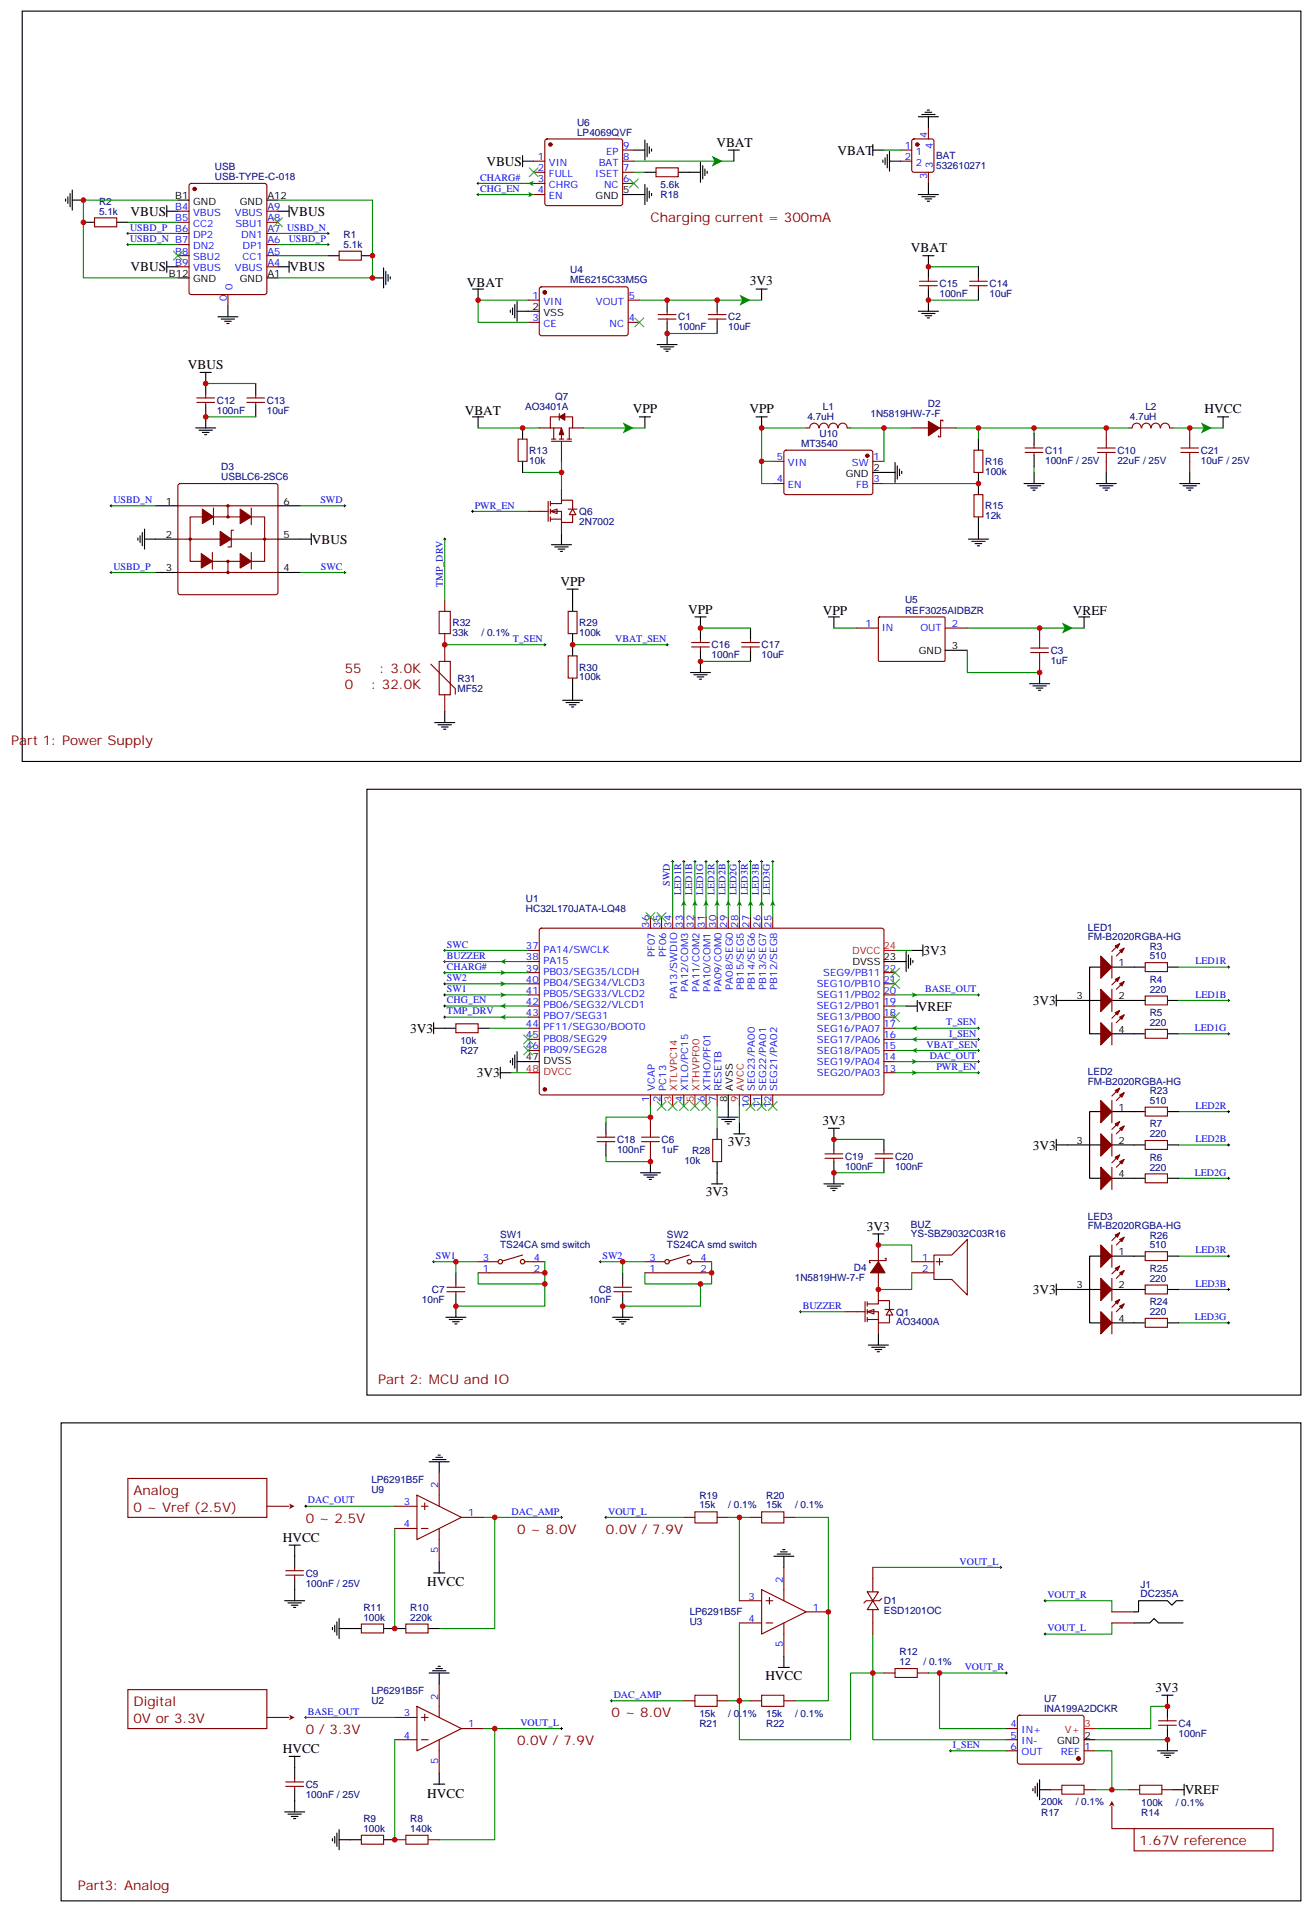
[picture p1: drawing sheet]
<svg xmlns="http://www.w3.org/2000/svg" width="416mm" height="607mm" viewBox="0 0 416 607" stroke-linecap="round" stroke-linejoin="round" font-family="sans-serif">
<defs><g id="words">
<g font-size="4.2">
<text x="227.3" y="46.5">VBAT</text>
<text x="154.3" y="52.6">VBUS</text>
<text x="265.7" y="49.1">VBAT</text>
<text x="41.4" y="68.5">VBUS</text>
<text x="91.9" y="68.5">VBUS</text>
<text x="289" y="80">VBAT</text>
<text x="41.4" y="86.1">VBUS</text>
<text x="91.9" y="86.1">VBUS</text>
<text x="148.2" y="91">VBAT</text>
<text x="237.9" y="90.6">3V3</text>
<text x="59.6" y="117.1">VBUS</text>
<text x="147.5" y="131.6">VBAT</text>
<text x="200.8" y="131.2">VPP</text>
<text x="237.8" y="131.2">VPP</text>
<text x="382.2" y="131.2">HVCC</text>
<text x="99" y="172.5">VBUS</text>
<text x="177.8" y="185.9">VPP</text>
<text x="218.4" y="194.7">VPP</text>
<text x="261.1" y="195.1">VPP</text>
<text x="340.4" y="195.1">VREF</text>
<text x="293" y="303.1">3V3</text>
<text x="291.2" y="320.7">VREF</text>
<text x="327.7" y="319">3V3</text>
<text x="130.1" y="327.8">3V3</text>
<text x="151.3" y="341.9">3V3</text>
<text x="260.9" y="357">3V3</text>
<text x="231" y="363.8">3V3</text>
<text x="327.7" y="364.8">3V3</text>
<text x="223.9" y="379.7">3V3</text>
<text x="275.1" y="390.5">3V3</text>
<text x="327.7" y="410.7">3V3</text>
<text x="89.7" y="489.3">HVCC</text>
<text x="135.6" y="503.5">HVCC</text>
<text x="242.8" y="533.1">HVCC</text>
<text x="366.6" y="536.8">3V3</text>
<text x="89.7" y="556.3">HVCC</text>
<text x="375.9" y="569.4">VREF</text>
<text x="135.6" y="570.5">HVCC</text>
</g>
<g font-size="4.2" fill="#800">
<text x="206.4" y="70.6">Charging current = 300mA</text>
<text x="109.4" y="213.4">55</text>
<text x="120.5" y="213.4">: 3.0K</text>
<text x="109.4" y="218.7">0</text>
<text x="117.8" y="218.7">: 32.0K</text>
<text x="3.5" y="236.4">Part 1: Power Supply</text>
<text x="119.9" y="439.2">Part 2: MCU and IO</text>
<text x="42.3" y="474.5">Analog</text>
<text x="42.3" y="479.8">0 ~ Vref (2.5V)</text>
<text x="97" y="483.3">0 ~ 2.5V</text>
<text x="164" y="486.8">0 ~ 8.0V</text>
<text x="192.3" y="486.8">0.0V / 7.9V</text>
<text x="42.3" y="541.5">Digital</text>
<text x="194" y="545">0 ~ 8.0V</text>
<text x="42.3" y="546.8">0V or 3.3V</text>
<text x="97" y="550.3">0 / 3.3V</text>
<text x="164" y="553.9">0.0V / 7.9V</text>
<text x="361.6" y="585.6">1.67V reference</text>
<text x="24.7" y="599.7">Part3: Analog</text>
</g>
<g font-size="3.2" fill="#000080">
<text x="183.1" y="39.9">U6</text>
<text x="183.1" y="43">LP4069QVF</text>
<text x="297" y="53.7">532610271</text>
<text x="297" y="50.6">BAT</text>
<text x="68.2" y="57.1">USB-TYPE-C-018</text>
<text x="68.2" y="54.1">USB</text>
<text x="209.6" y="59.6">5.6k</text>
<text x="31.4" y="64.9">R2</text>
<text x="209.6" y="62.8">R18</text>
<text x="31.4" y="68.1">5.1k</text>
<text x="109" y="75.5">R1</text>
<text x="109" y="78.7">5.1k</text>
<text x="180.9" y="90">ME6215C33M5G</text>
<text x="180.9" y="86.6">U4</text>
<text x="298.1" y="94.3">100nF</text>
<text x="298.1" y="91.1">C15</text>
<text x="314" y="94.2">10uF</text>
<text x="314" y="91.1">C14</text>
<text x="215.2" y="101.7">C1</text>
<text x="231.1" y="101.7">C2</text>
<text x="215.2" y="104.9">100nF</text>
<text x="231.1" y="104.8">10uF</text>
<text x="68.8" y="131.3">100nF</text>
<text x="68.8" y="128.1">C12</text>
<text x="84.7" y="131.3">10uF</text>
<text x="84.7" y="128.1">C13</text>
<text x="166.6" y="130.2">AO3401A</text>
<text x="176.1" y="127.1">Q7</text>
<text x="261.1" y="130.1">L1</text>
<text x="294.4" y="129.2">D2</text>
<text x="363.4" y="130.1">L2</text>
<text x="256.2" y="133.2">4.7uH</text>
<text x="276.2" y="132.3">1N5819HW-7-F</text>
<text x="358.5" y="133.2">4.7uH</text>
<text x="254.2" y="141.8">MT3540</text>
<text x="260" y="138.7">U10</text>
<text x="70.2" y="149.3">D3</text>
<text x="167.9" y="147.2">10k</text>
<text x="167.9" y="144">R13</text>
<text x="312.6" y="147.5">R16</text>
<text x="331.6" y="147.2">100nF / 25V</text>
<text x="331.6" y="144">C11</text>
<text x="354.5" y="147.2">22uF / 25V</text>
<text x="354.5" y="144">C10</text>
<text x="381" y="147.2">10uF / 25V</text>
<text x="381" y="144">C21</text>
<text x="70.2" y="152.4">USBLC6-2SC6</text>
<text x="312.6" y="150.7">100k</text>
<text x="312.6" y="161.7">R15</text>
<text x="183.8" y="166.6">2N7002</text>
<text x="183.8" y="163.4">Q6</text>
<text x="312.6" y="164.8">12k</text>
<text x="287.2" y="191.4">U5</text>
<text x="287.2" y="194.7">REF3025AIDBZR</text>
<text x="143.6" y="201.9">33k</text>
<text x="143.6" y="198.8">R32</text>
<text x="152.8" y="201.9">/ 0.1%</text>
<text x="183.8" y="201.8">100k</text>
<text x="183.8" y="198.7">R29</text>
<text x="225.8" y="208.9">100nF</text>
<text x="225.8" y="205.7">C16</text>
<text x="241.7" y="208.9">10uF</text>
<text x="241.7" y="205.8">C17</text>
<text x="333.4" y="207.5">C3</text>
<text x="183.8" y="215.9">100k</text>
<text x="183.8" y="212.8">R30</text>
<text x="333.4" y="210.7">1uF</text>
<text x="145.2" y="219.5">MF52</text>
<text x="145.2" y="216.4">R31</text>
<text x="166.9" y="286.2">U1</text>
<text x="166.9" y="289.3">HC32L170JATA-LQ48</text>
<text x="345.1" y="298.4">FM-B2020RGBA-HG</text>
<text x="345.1" y="295.3">LED1</text>
<text x="364.8" y="304.4">510</text>
<text x="364.8" y="301.3">R3</text>
<text x="364.8" y="311.9">R4</text>
<text x="364.8" y="315">220</text>
<text x="364.8" y="322.5">R5</text>
<text x="364.8" y="325.6">220</text>
<text x="146.1" y="331.3">10k</text>
<text x="146.1" y="334.6">R27</text>
<text x="345.1" y="341.2">LED2</text>
<text x="345.1" y="344.3">FM-B2020RGBA-HG</text>
<text x="364.8" y="347.2">R23</text>
<text x="364.8" y="350.3">510</text>
<text x="364.8" y="357.7">R7</text>
<text x="195.8" y="365.9">100nF</text>
<text x="195.8" y="362.7">C18</text>
<text x="209.9" y="365.9">1uF</text>
<text x="209.9" y="362.7">C6</text>
<text x="364.8" y="360.9">220</text>
<text x="217.1" y="369.4">10k</text>
<text x="219.6" y="366.3">R28</text>
<text x="268.1" y="371.2">100nF</text>
<text x="268.1" y="368">C19</text>
<text x="284" y="371.2">100nF</text>
<text x="284" y="368">C20</text>
<text x="364.8" y="371.5">220</text>
<text x="364.8" y="368.3">R6</text>
<text x="289" y="389.6">BUZ</text>
<text x="345.1" y="387.1">LED3</text>
<text x="158.7" y="392.8">SW1</text>
<text x="211.6" y="392.8">SW2</text>
<text x="289" y="392.7">YS-SBZ9032C03R16</text>
<text x="345.1" y="390.2">FM-B2020RGBA-HG</text>
<text x="364.8" y="393.1">R26</text>
<text x="158.7" y="396">TS24CA smd switch</text>
<text x="211.6" y="396">TS24CA smd switch</text>
<text x="364.8" y="396.2">510</text>
<text x="252.2" y="406.5">1N5819HW-7-F</text>
<text x="271" y="403.3">D4</text>
<text x="364.8" y="406.8">220</text>
<text x="364.8" y="403.6">R25</text>
<text x="133.9" y="413.5">10nF</text>
<text x="137.1" y="410.4">C7</text>
<text x="186.8" y="413.5">10nF</text>
<text x="190" y="410.4">C8</text>
<text x="284.3" y="417.5">Q1</text>
<text x="364.8" y="417.3">220</text>
<text x="364.8" y="414.2">R24</text>
<text x="284.3" y="420.6">AO3400A</text>
<text x="117.8" y="470.7">LP6291B5F</text>
<text x="117.8" y="473.9">U9</text>
<text x="221.9" y="478.7">15k</text>
<text x="221.9" y="475.6">R19</text>
<text x="231.1" y="478.7">/ 0.1%</text>
<text x="243.1" y="478.7">15k</text>
<text x="243.1" y="475.6">R20</text>
<text x="252.3" y="478.7">/ 0.1%</text>
<text x="97" y="503.5">100nF / 25V</text>
<text x="97" y="500.3">C9</text>
<text x="361.9" y="503.8">J1</text>
<text x="280.5" y="509.1">D1</text>
<text x="361.9" y="506.9">DC235A</text>
<text x="115.3" y="514.3">100k</text>
<text x="115.3" y="511.2">R11</text>
<text x="130.2" y="514.3">220k</text>
<text x="130.2" y="511.2">R10</text>
<text x="218.8" y="512.7">LP6291B5F</text>
<text x="218.8" y="515.8">U3</text>
<text x="280.5" y="512.3">ESD1201OC</text>
<text x="285.4" y="525.3">R12</text>
<text x="285.4" y="528.5">12</text>
<text x="293" y="528.5">/ 0.1%</text>
<text x="117.8" y="537.7">LP6291B5F</text>
<text x="117.8" y="540.9">U2</text>
<text x="221.9" y="545">15k</text>
<text x="231.1" y="545">/ 0.1%</text>
<text x="243.1" y="545">15k</text>
<text x="252.3" y="545">/ 0.1%</text>
<text x="331.3" y="543.3">INA199A2DCKR</text>
<text x="331.3" y="540.1">U7</text>
<text x="221.9" y="548.2">R21</text>
<text x="243.1" y="548.2">R22</text>
<text x="373.9" y="551.1">100nF</text>
<text x="373.9" y="547.9">C4</text>
<text x="97" y="567.4">C5</text>
<text x="97" y="570.5">100nF / 25V</text>
<text x="330.4" y="573">200k</text>
<text x="341.3" y="573">/ 0.1%</text>
<text x="362.1" y="573">100k</text>
<text x="373" y="573">/ 0.1%</text>
<text x="115.3" y="581.4">100k</text>
<text x="115.3" y="578.2">R9</text>
<text x="130.2" y="581.4">140k</text>
<text x="130.2" y="578.2">R8</text>
<text x="330.4" y="576.2">R17</text>
<text x="362.1" y="576.2">R14</text>
</g>
<g font-size="3.2" fill="#00f">
<text x="197.7" y="47.3">9</text>
<text x="287.1" y="47.3">1</text>
<text x="294.2" y="43.9" transform="rotate(-90 294.2 43.9)">4</text>
<text x="296" y="47.4" transform="rotate(-90 296 47.4)">4</text>
<text x="170.7" y="50.8">1</text>
<text x="174.2" y="52.6">VIN</text>
<text x="189.9" y="52.6">BAT</text>
<text x="192.3" y="49">EP</text>
<text x="197.7" y="50.8">8</text>
<text x="287.1" y="50.8">2</text>
<text x="290.6" y="49">1</text>
<text x="290.6" y="52.6">2</text>
<text x="296" y="53.4" transform="rotate(-90 296 53.4)">3</text>
<text x="152.4" y="57.3">CHARG#</text>
<text x="170.7" y="54.3">2</text>
<text x="170.7" y="57.9">3</text>
<text x="174.2" y="56.1">FULL</text>
<text x="174.2" y="59.6">CHRG</text>
<text x="188.8" y="56.1">ISET</text>
<text x="191.7" y="59.6">NC</text>
<text x="197.7" y="57.9">6</text>
<text x="197.7" y="54.3">7</text>
<text x="294.2" y="56.9" transform="rotate(-90 294.2 56.9)">3</text>
<text x="152.4" y="60.9">CHG_EN</text>
<text x="170.7" y="61.4">4</text>
<text x="174.2" y="63.1">EN</text>
<text x="55.6" y="66.7">B4</text>
<text x="55.6" y="70.2">B5</text>
<text x="61.3" y="68.4">VBUS</text>
<text x="61.3" y="72">CC2</text>
<text x="74.5" y="68.4">VBUS</text>
<text x="74.7" y="72">SBU1</text>
<text x="84.8" y="70.2">A8</text>
<text x="84.8" y="66.7">A9</text>
<text x="41.3" y="73.2">USBD_P</text>
<text x="41.3" y="76.7">USBD_N B7</text>
<text x="55.6" y="73.7">B6</text>
<text x="61.3" y="75.5">DP2</text>
<text x="76.5" y="75.5">DN1</text>
<text x="84.8" y="77.3">A6</text>
<text x="84.8" y="73.7">A7 USBD_N</text>
<text x="91.6" y="76.7">USBD_P</text>
<text x="55.6" y="80.8">B8</text>
<text x="61.3" y="79">DN2</text>
<text x="61.3" y="82.5">SBU2</text>
<text x="76.9" y="82.5">CC1</text>
<text x="77" y="79">DP1</text>
<text x="84.8" y="80.8">A5</text>
<text x="55.6" y="84.3">B9</text>
<text x="61.3" y="86.1">VBUS</text>
<text x="74.5" y="86.1">VBUS</text>
<text x="84.8" y="84.3">A4</text>
<text x="72" y="95.7" transform="rotate(-90 72 95.7)">0</text>
<text x="73.7" y="92.2" transform="rotate(-90 73.7 92.2)">0</text>
<text x="168.9" y="94.9">1</text>
<text x="199.5" y="94.9">5</text>
<text x="168.9" y="102">3</text>
<text x="172.4" y="96.7">VIN</text>
<text x="189.1" y="96.7">VOUT</text>
<text x="199.5" y="102">4</text>
<text x="172.4" y="103.7">CE</text>
<text x="193.4" y="103.7">NC</text>
<text x="246.5" y="146">5</text>
<text x="250" y="147.8">VIN</text>
<text x="270.3" y="147.8">SW</text>
<text x="277.1" y="146">1</text>
<text x="246.5" y="153.1">4</text>
<text x="250" y="154.9">EN</text>
<text x="271.6" y="154.9">FB</text>
<text x="277.1" y="153.1">3</text>
<text x="36" y="159.6">USBD_N</text>
<text x="101.6" y="159.6">SWD</text>
<text x="150.6" y="161.4">PWR_EN</text>
<text x="36" y="180.8">USBD_P</text>
<text x="101.8" y="180.8">SWC</text>
<text x="140.5" y="186.3" transform="rotate(-90 140.5 186.3)">TMP_DRV</text>
<text x="162.7" y="203.7">T_SEN</text>
<text x="195.2" y="203.7">VBAT_SEN</text>
<text x="274.6" y="199">1</text>
<text x="279.8" y="200.4">IN</text>
<text x="292" y="200.4">OUT</text>
<text x="302" y="199">2</text>
<text x="212.5" y="281.1" transform="rotate(-90 212.5 281.1)">SWD</text>
<text x="216.1" y="284" transform="rotate(-90 216.1 284)">LED1R</text>
<text x="219.6" y="284" transform="rotate(-90 219.6 284)">LED1B</text>
<text x="223.1" y="284.1" transform="rotate(-90 223.1 284.1)">LED1G</text>
<text x="226.7" y="284" transform="rotate(-90 226.7 284)">LED2R</text>
<text x="230.2" y="284" transform="rotate(-90 230.2 284)">LED2B</text>
<text x="233.7" y="284.1" transform="rotate(-90 233.7 284.1)">LED2G</text>
<text x="237.2" y="284" transform="rotate(-90 237.2 284)">LED3R</text>
<text x="240.8" y="284" transform="rotate(-90 240.8 284)">LED3B</text>
<text x="244.3" y="284.1" transform="rotate(-90 244.3 284.1)">LED3G</text>
<text x="206" y="294.4" transform="rotate(-90 206 294.4)">36</text>
<text x="209.5" y="294.4" transform="rotate(-90 209.5 294.4)">35</text>
<text x="213.1" y="294.4" transform="rotate(-90 213.1 294.4)">34</text>
<text x="216.6" y="294.4" transform="rotate(-90 216.6 294.4)">33</text>
<text x="220.1" y="294.4" transform="rotate(-90 220.1 294.4)">32</text>
<text x="223.7" y="294.4" transform="rotate(-90 223.7 294.4)">31</text>
<text x="227.2" y="294.4" transform="rotate(-90 227.2 294.4)">30</text>
<text x="230.7" y="294.4" transform="rotate(-90 230.7 294.4)">29</text>
<text x="234.2" y="294.4" transform="rotate(-90 234.2 294.4)">28</text>
<text x="237.8" y="294.4" transform="rotate(-90 237.8 294.4)">27</text>
<text x="241.3" y="294.4" transform="rotate(-90 241.3 294.4)">26</text>
<text x="244.8" y="294.4" transform="rotate(-90 244.8 294.4)">25</text>
<text x="141.8" y="300.7">SWC</text>
<text x="141.8" y="304.3">BUZZER</text>
<text x="166.9" y="301.3">37</text>
<text x="166.9" y="304.8">38</text>
<text x="172.4" y="302.3">PA14/SWCLK</text>
<text x="172.4" y="305.9">PA15</text>
<text x="207.8" y="303.6" transform="rotate(-90 207.8 303.6)">PF07</text>
<text x="211.3" y="303.6" transform="rotate(-90 211.3 303.6)">PF06</text>
<text x="141.8" y="311.3">SW2</text>
<text x="141.8" y="307.8">CHARG#</text>
<text x="166.9" y="308.3">39</text>
<text x="166.9" y="311.9">40</text>
<text x="172.4" y="309.4">PB03/SEG35/LCDH</text>
<text x="261.2" y="309.7">SEG9/PB11</text>
<text x="280.3" y="311.9">21</text>
<text x="280.3" y="308.3">22</text>
<text x="379.3" y="306">LED1R</text>
<text x="141.8" y="314.9">SW1</text>
<text x="166.9" y="315.4">41</text>
<text x="172.4" y="312.9">PB04/SEG34/VLCD3</text>
<text x="172.4" y="316.4">PB05/SEG33/VLCD2</text>
<text x="214.8" y="317" transform="rotate(-90 214.8 317)">PA13/SWDIO</text>
<text x="218.4" y="314.8" transform="rotate(-90 218.4 314.8)">PA12/COM3</text>
<text x="221.9" y="314.8" transform="rotate(-90 221.9 314.8)">PA11/COM2</text>
<text x="225.4" y="314.8" transform="rotate(-90 225.4 314.8)">PA10/COM1</text>
<text x="229" y="314.8" transform="rotate(-90 229 314.8)">PA09/COM0</text>
<text x="232.5" y="314.1" transform="rotate(-90 232.5 314.1)">PA08/SEG0</text>
<text x="236" y="314.1" transform="rotate(-90 236 314.1)">PB15/SEG5</text>
<text x="239.5" y="314.1" transform="rotate(-90 239.5 314.1)">PB14/SEG6</text>
<text x="243.1" y="314.1" transform="rotate(-90 243.1 314.1)">PB13/SEG7</text>
<text x="246.6" y="314.1" transform="rotate(-90 246.6 314.1)">PB12/SEG8</text>
<text x="259.2" y="316.8">SEG11/PB02</text>
<text x="259.2" y="313.3">SEG10/PB10</text>
<text x="280.3" y="315.4">20</text>
<text x="293.6" y="314.9">BASE_OUT</text>
<text x="379.3" y="316.6">LED1B</text>
<text x="141.8" y="318.4">CHG_EN</text>
<text x="141.8" y="321.9">TMP_DRV</text>
<text x="166.9" y="318.9">42</text>
<text x="166.9" y="322.4">43</text>
<text x="172.4" y="320">PB06/SEG32/VLCD1</text>
<text x="172.4" y="323.5">PBO7/SEG31</text>
<text x="259.2" y="323.8">SEG13/PB00</text>
<text x="259.2" y="320.3">SEG12/PB01</text>
<text x="280.3" y="322.4">18</text>
<text x="280.3" y="318.9">19</text>
<text x="166.9" y="326">44</text>
<text x="166.9" y="329.5">45</text>
<text x="172.4" y="327">PF11/SEG30/BOOT0</text>
<text x="259.2" y="327.4">SEG16/PA07</text>
<text x="280.3" y="329.5">16</text>
<text x="280.3" y="326">17</text>
<text x="300.2" y="325.4">T_SEN</text>
<text x="301.1" y="329">I_SEN</text>
<text x="379.1" y="327.2">LED1G</text>
<text x="166.9" y="333">46</text>
<text x="172.4" y="330.6">PB08/SEG29</text>
<text x="172.4" y="334.1">PB09/SEG28</text>
<text x="259.2" y="334.4">SEG18/PA05</text>
<text x="259.2" y="330.9">SEG17/PA06</text>
<text x="280.3" y="333">15</text>
<text x="294" y="332.5">VBAT_SEN</text>
<text x="259.2" y="341.5">SEG20/PA03</text>
<text x="259.2" y="338">SEG19/PA04</text>
<text x="280.3" y="340.1">13</text>
<text x="280.3" y="336.5">14</text>
<text x="295" y="336">DAC_OUT</text>
<text x="297.1" y="339.5">PWR_EN</text>
<text x="207.8" y="346.2" transform="rotate(-90 207.8 346.2)">VCAP</text>
<text x="211.3" y="346.2" transform="rotate(-90 211.3 346.2)">PC13</text>
<text x="218.4" y="346.2" transform="rotate(-90 218.4 346.2)">XTLO/PC15</text>
<text x="225.4" y="346.2" transform="rotate(-90 225.4 346.2)">XTHO/PF01</text>
<text x="229" y="346.2" transform="rotate(-90 229 346.2)">RESETB</text>
<text x="239.5" y="346.2" transform="rotate(-90 239.5 346.2)">SEG23/PA00</text>
<text x="243.1" y="346.2" transform="rotate(-90 243.1 346.2)">SEG22/PA01</text>
<text x="246.6" y="346.2" transform="rotate(-90 246.6 346.2)">SEG21/PA02</text>
<text x="206" y="349.7" transform="rotate(-90 206 349.7)">1</text>
<text x="209.5" y="349.7" transform="rotate(-90 209.5 349.7)">2</text>
<text x="216.6" y="349.7" transform="rotate(-90 216.6 349.7)">4</text>
<text x="223.7" y="349.7" transform="rotate(-90 223.7 349.7)">6</text>
<text x="227.2" y="349.7" transform="rotate(-90 227.2 349.7)">7</text>
<text x="237.8" y="351.7" transform="rotate(-90 237.8 351.7)">10</text>
<text x="241.3" y="351.7" transform="rotate(-90 241.3 351.7)">11</text>
<text x="244.8" y="351.7" transform="rotate(-90 244.8 351.7)">12</text>
<text x="379.3" y="351.9">LED2R</text>
<text x="379.3" y="362.5">LED2B</text>
<text x="379.1" y="373.1">LED2G</text>
<text x="138.3" y="399.5">SW1</text>
<text x="153.2" y="400">3</text>
<text x="169.3" y="400">4</text>
<text x="191.2" y="399.5">SW2</text>
<text x="206.1" y="400">3</text>
<text x="222.2" y="400">4</text>
<text x="292.6" y="400">1</text>
<text x="379.3" y="397.8">LED3R</text>
<text x="153.2" y="403.6">1</text>
<text x="169.3" y="403.6">2</text>
<text x="206.1" y="403.6">1</text>
<text x="222.2" y="403.6">2</text>
<text x="292.6" y="403.6">2</text>
<text x="379.3" y="408.3">LED3B</text>
<text x="254.7" y="415.4">BUZZER</text>
<text x="379.1" y="418.9">LED3G</text>
<text x="139" y="472.4" transform="rotate(-90 139 472.4)">2</text>
<text x="97.7" y="477.1">DAC_OUT</text>
<text x="128.2" y="477.7">3</text>
<text x="128.2" y="484.7">4</text>
<text x="148.5" y="481.2">1</text>
<text x="162.3" y="480.7">DAC_AMP</text>
<text x="193" y="480.7">VOUT_L</text>
<text x="139" y="492.7" transform="rotate(-90 139 492.7)">5</text>
<text x="304.5" y="496.5">VOUT_L</text>
<text x="248.4" y="502.4" transform="rotate(-90 248.4 502.4)">2</text>
<text x="237.5" y="507.6">3</text>
<text x="332.3" y="507.1">VOUT_R</text>
<text x="237.5" y="514.7">4</text>
<text x="257.9" y="511.2">1</text>
<text x="332.3" y="517.7">VOUT_L</text>
<text x="248.4" y="522.7" transform="rotate(-90 248.4 522.7)">5</text>
<text x="306.1" y="530">VOUT_R</text>
<text x="139" y="539.4" transform="rotate(-90 139 539.4)">2</text>
<text x="194.7" y="538.9">DAC_AMP</text>
<text x="97.7" y="544.2">BASE_OUT</text>
<text x="128.2" y="544.7">3</text>
<text x="128.2" y="551.7">4</text>
<text x="148.5" y="548.2">1</text>
<text x="165.1" y="547.7">VOUT_L</text>
<text x="320.6" y="548.2">4</text>
<text x="320.6" y="551.7">5</text>
<text x="324.1" y="550">IN+</text>
<text x="302.3" y="554.7">I_SEN</text>
<text x="320.6" y="555.3">6</text>
<text x="324.1" y="553.5">IN-</text>
<text x="324.1" y="557">OUT</text>
<text x="336.6" y="557">REF</text>
<text x="344.1" y="555.3">1</text>
<text x="139" y="559.8" transform="rotate(-90 139 559.8)">5</text>
</g>
<g font-size="3.2">
<text x="55.6" y="63.1">B1</text>
<text x="61.3" y="64.9">GND</text>
<text x="76.1" y="64.9">GND</text>
<text x="84.8" y="63.1">A12</text>
<text x="189" y="63.1">GND</text>
<text x="197.7" y="61.4">5</text>
<text x="53.6" y="87.8">B12</text>
<text x="61.3" y="89.6">GND</text>
<text x="76.1" y="89.6">GND</text>
<text x="84.8" y="87.8">A1</text>
<text x="168.9" y="98.4">2</text>
<text x="172.4" y="100.2">VSS</text>
<text x="277.1" y="149.6">2</text>
<text x="268.3" y="151.3">GND</text>
<text x="52.7" y="160.2">1</text>
<text x="90" y="160.2">6</text>
<text x="52.7" y="170.7">2</text>
<text x="90" y="170.7">5</text>
<text x="52.7" y="181.3">3</text>
<text x="90" y="181.3">4</text>
<text x="291.5" y="207.4">GND</text>
<text x="302" y="206">3</text>
<text x="280.3" y="304.8">23</text>
<text x="270.5" y="306.2">DVSS</text>
<text x="354.9" y="306.6">1</text>
<text x="341.6" y="317.1">3</text>
<text x="354.9" y="317.1">2</text>
<text x="354.9" y="327.7">4</text>
<text x="166.9" y="336.5">47</text>
<text x="172.4" y="337.6">DVSS</text>
<text x="232.5" y="346.2" transform="rotate(-90 232.5 346.2)">AVSS</text>
<text x="230.7" y="349.7" transform="rotate(-90 230.7 349.7)">8</text>
<text x="354.9" y="352.4">1</text>
<text x="341.6" y="363">3</text>
<text x="354.9" y="363">2</text>
<text x="354.9" y="373.6">4</text>
<text x="354.9" y="398.3">1</text>
<text x="341.6" y="408.9">3</text>
<text x="354.9" y="408.9">2</text>
<text x="354.9" y="419.5">4</text>
<text x="344.1" y="551.7">2</text>
<text x="335.4" y="553.5">GND</text>
</g>
<g font-size="3.2" fill="#f00">
<text x="270.4" y="302.7">DVCC</text>
<text x="280.3" y="301.3">24</text>
<text x="166.9" y="340.1">48</text>
<text x="172.4" y="341.1">DVCC</text>
<text x="214.8" y="346.2" transform="rotate(-90 214.8 346.2)">XTLVPC14</text>
<text x="221.9" y="346.2" transform="rotate(-90 221.9 346.2)">XTHVPF00</text>
<text x="236" y="346.2" transform="rotate(-90 236 346.2)">AVCC</text>
<text x="213.1" y="349.7" transform="rotate(-90 213.1 349.7)">3</text>
<text x="220.1" y="349.7" transform="rotate(-90 220.1 349.7)">5</text>
<text x="234.2" y="349.7" transform="rotate(-90 234.2 349.7)">9</text>
<text x="337.9" y="550">V+</text>
<text x="344.1" y="548.2">3</text>
</g>
</g></defs>
<g fill="none" stroke="#870000" stroke-width=".35">
<path d="M60.2 58.4l.5-.2h23.3l.5 .2 .2 .5v33.9l-.3 .5-.4 .2h-23.3l-.5-.2-.2-.5v-33.9zM30 69.1h7v2.9h-7zM56.4 67h3.6M56.4 70.6h3.6M56.4 74.1h3.6M56.4 77.6h3.6M84.7 67h3.5M84.7 70.6h3.5M84.7 74.1h3.5M84.7 77.6h3.5M107.6 79.7h7.1v2.8h-7.1zM56.4 81.1h3.6"/>
<path d="M56.4 84.7h3.6M72.3 93.5v3.5M84.7 81.1h3.5M84.7 84.7h3.5M167.6 95.2h3.5M171.3 91.2l.5-.2 27.1 .1 .4 .6v14.4l-.7 .4h-27.1l-.4-.7v-14.1zM199.3 95.2h3.5M167.6 102.3h3.5M199.3 102.3h3.5M171.3 294.8l.5-.2h108.2l.5 .7-.1 51.8-.6 .4-108.3-.1-.4-.6v-51.5zM206.4 291v3.6M209.9 291v3.6"/>
<path d="M213.4 291v3.6M217 291v3.6M220.5 291v3.6M224 291v3.6M227.5 291v3.6M231.1 291v3.6M234.6 291v3.6M238.1 291v3.6M241.7 291v3.6M245.2 291v3.6M167.6 319.3h3.5M167.6 315.7h3.5"/>
<path d="M167.6 312.2h3.5M167.6 308.7h3.5M167.6 301.6h3.5M167.6 305.2h3.5M280.5 319.3h3.5M280.5 315.7h3.5M280.5 312.2h3.5M280.5 308.7h3.5M167.6 333.4h3.5M167.6 329.8h3.5M167.6 326.3h3.5M167.6 322.8h3.5"/>
<path d="M280.5 336.9h3.5M280.5 333.4h3.5M280.5 329.8h3.5M280.5 326.3h3.5M280.5 322.8h3.5M206.4 347.5v3.5M209.9 347.5v3.5M217 347.5v3.5M224 347.5v3.5M227.5 347.5v3.5M238.1 347.5v3.5M241.7 347.5v3.5"/>
<path d="M245.2 347.5v3.5M280.5 340.4h3.5"/>
</g>
<g fill="#870000" stroke="#870000" stroke-width=".35">
<circle cx="172.9" cy="345.7" r=".53"/>
<circle cx="61.7" cy="60" r=".53"/>
<circle cx="172.9" cy="92.8" r=".53"/>
</g>
<path d="M280.5 301.6h3.5M167.6 340.4h3.5M213.4 347.5v3.5M220.5 347.5v3.5M234.6 347.5v3.5" fill="none" stroke="#f00" stroke-width=".35"/>
<g fill="none" stroke="#000" stroke-width=".35">
<path d="M20.8 63.1v.8M21.5 62.4v2.2M22.2 61.4v4.2M22.9 63.5h3.6M22.9 60.3v6.4M26.5 70.6h3.5M37 70.6h3.6M52.9 67h3.5M52.9 65.3v3.5M56.4 63.5h3.6M84.7 63.5h3.5M88.2 67h3.5"/>
<path d="M91.7 65.3v3.5M52.9 84.7h3.5M52.9 82.9v3.5M56.4 88.2h3.6M72.3 97v3.5M84.7 88.2h3.5M88.2 84.7h3.5M91.7 82.9v3.5M104.1 81.1h3.5M114.7 81.1h3.5M118.2 88.2h3.5M121.7 85v6.4"/>
<path d="M122.4 86.1v4.2M123.1 87.1v2.2M123.8 87.8v.7M149.9 91.7h3.6M151.7 91.7v3.5M161.9 98.4v.7M162.6 97.7v2.1M163.3 96.7v4.2M164 98.8h7.1M164 95.6v6.4M239.9 91.7h3.5M241.7 91.7v3.5"/>
<path d="M69.1 100.5h6.4M70.2 101.2h4.2M71.3 102h2.1M72 102.7h.7M386.3 132.3h3.5M388.1 132.3v3.5M324.9 153.5h6.4M326 154.2h4.2M327 154.9h2.1M327.7 155.6h.7M328.1 149.9v3.6M307.3 171.1h6.3"/>
<path d="M308.3 171.8h4.3M309.4 172.5h2.1M310.1 173.2h.7M310.4 167.6v3.5M280.5 305.2h3.5M167.6 336.9h3.5M231.1 347.5v3.5"/>
</g>
<path d="M40.6 70.6h15.8M56.4 63.5h-29.9v24.7h29.9M88.2 63.5h30v24.7h-30M88.2 81.1h15.9M167.6 95.2h-15.9v7.1h15.9M202.8 95.2h38.9M310.4 135.8v3.5M328.1 135.8v1.8" fill="none" stroke="#008700" stroke-width=".35"/>
<g fill="#008700">
<path d="M234.6 93.5l3.5 1.7-3.5 1.8 .9-1.8z"/>
<path d="M381 134.1l3.5 1.7-3.5 1.8 .9-1.8z"/>
</g>
<path d="M55 79.7l2.9 2.8M57.9 79.7l-2.9 2.8M86.8 69.1l2.8 2.9M89.6 69.1l-2.8 2.9M201.4 100.9l2.9 2.8M204.3 100.9l-2.9 2.8" fill="none" stroke="#3c3" stroke-width=".35"/>
<g fill="none" stroke="#000" stroke-width=".35">
<path d="M211.7 95.2v3.6M227.5 95.2v3.6M208.5 109.4h6.3M209.5 110.1h4.3M210.6 110.8h2.1M211.3 111.5h.7M211.7 102.3v7.1M227.5 102.3v3.5M262.8 195.8h3.5M264.6 195.8v3.5M342.2 195.8h3.5M344 195.8v3.5"/>
<path d="M299.9 206.4h7M326.7 217h6.3M327.7 217.7h4.3M328.8 218.4h2.1M329.5 219.1h.7M329.8 213.4v3.6M344 552.1h3.5"/>
</g>
<g fill="none" stroke="#870000" stroke-width=".35">
<path d="M208.8 99.8h5.7M211.7 98.8v1M224.7 99.8h5.7M227.5 98.8v1M208.8 101.2h5.7M211.7 101.2v1.1M224.7 101.2h5.7M227.5 101.2v1.1M271.6 199.3h7.1M278.8 196l.2-.2h20.7l.2 .3-.1 13.6-.3 .2-20.6-.1-.2-.3zM299.9 199.3h7M329.8 199.3v3.5"/>
<path d="M329.8 209.9v3.5M296.3 398.3h5.7l4.9-5v17.7l-4.9-5h-5.7zM298.1 399.3v2.2M289.3 400.4h7M289.3 403.9h7M297 400.4h2.2M319.3 555.6h3.5M319.3 548.6h3.5M319.3 552.1h3.5M323 544.5l.5-.2h19.8l.5 .2 .2 .5-.1 14.4-.6 .5-20.1-.1-.4-.6v-14.2zM344 555.6h3.5"/>
</g>
<path d="M211.7 105.8h15.8M264.6 199.3h7M306.9 199.3h37.1M306.9 206.4v7h22.9M278.7 395.1h10.6v5.3M252.2 481.5h10.6v58.3h-10.6M331.6 508h21.2v3.5M352.8 515.1v3.5h-21.2M280.5 530.9h-3.6v21.2h42.4M294.6 530.9h24.7M298.1 530.9v17.7h21.2M301.6 555.6h17.7" fill="none" stroke="#008700" stroke-width=".35"/>
<path d="M317.1 497.4h.8M317.5 497.1v.7M331.3 518.6h.7M331.3 508h.7M331.6 507.6v.8M331.6 518.2v.7M193.7 539.8h.7M194 539.4v.7M318.9 530.9h.7M319.3 530.6v.7M301.3 555.6h.7M301.6 555.3v.7" fill="none" stroke="#000" stroke-width=".32"/>
<path d="M327 207.1h5.7M327 205.7h5.7M329.8 202.8v2.9M329.8 207.1v2.8" fill="none" stroke="#a10000" stroke-width=".35"/>
<circle cx="342.2" cy="558.1" r=".53" fill="#870000" stroke="#870000" stroke-width=".35"/>
<path d="M344 548.6h3.5" fill="none" stroke="#f00" stroke-width=".35"/>
<path d="M336.9 197.6l3.5 1.7-3.5 1.8 .9-1.8z" fill="#008700"/>
<g fill="none" stroke="#000" stroke-width=".35">
<path d="M368.7 538h3.5M370.4 538v7M367.2 555.6h6.4M368.3 556.3h4.2M369.4 557h2.1M370.1 557.7h.7M370.4 548.6v7M327.7 567.6v.7M328.4 566.9v2.1M329.1 565.9v4.2M329.8 568h3.6M329.8 564.8v6.3"/>
<path d="M372.2 568h3.5M375.7 566.2v3.5"/>
</g>
<path d="M347.5 555.6h5.3v12.4M347.5 552.1h22.9M370.4 541.5h-5.3v7.1h-17.6M347.5 568h10.6" fill="none" stroke="#008700" stroke-width=".35"/>
<path d="M367.6 547.5h5.6M367.6 546.1h5.6M370.4 545v1.1M370.4 547.5v1.1M333.4 568h3.5M344 568h3.5M352.8 573.3v7h7M358.1 568h3.5M368.7 568h3.5M359.8 580.3h44.1v7.1h-44.1z" fill="none" stroke="#870000" stroke-width=".35"/>
<path d="M336.9 566.6h7.1v2.8h-7.1zM361.6 566.6h7.1v2.8h-7.1z" fill="none" stroke="#a10000" stroke-width=".35"/>
<path d="M352.8 571.5l.9 1.8-.9-.5-.9 .5z" fill="#870000"/>
<path d="M284 529.5h7v2.8h-7z" fill="none" stroke="#a10000" stroke-width=".35"/>
<path d="M141.8 409.9h5.7M141.8 408.5h5.7M144.6 407.5v1M144.6 409.9v1.1M194.7 409.9h5.7M194.7 408.5h5.7M197.6 407.5v1M197.6 409.9v1.1M280.5 530.9h3.5M291 530.9h3.6" fill="none" stroke="#870000" stroke-width=".35"/>
<g fill="none" stroke="#000" stroke-width=".35">
<path d="M201.1 47.6h3.5M204.6 44.4v6.4M205.3 45.5v4.2M206 46.6v2.1M206.7 47.3v.7M218.7 54.7h3.5M222.2 51.5v6.4M223 52.6v4.2M223.7 53.6v2.1M224.4 54.3v.7M231.1 47.6h3.5M232.8 47.6v3.6"/>
<path d="M116.4 250.5h296.3v192.2h-296.3zM141.5 418h6.3M142.5 418.7h4.3M143.6 419.5h2.1M144.6 403.9v3.6M144.6 411v7M194.4 418h6.3M195.4 418.7h4.3M196.5 419.5h2.1M197.6 403.9v3.6M197.6 411v7M144.3 420.2h.7"/>
<path d="M197.2 420.2h.7"/>
</g>
<path d="M151.3 58.2h.7M151.7 57.9v.7M137.2 400.4h.7M137.6 400v.8M190.1 400.4h.8M190.5 400v.8" fill="none" stroke="#000" stroke-width=".32"/>
<path d="M151.7 58.2h17.6M276.9 497.4h40.6M276.9 518.6v12.3" fill="none" stroke="#008700" stroke-width=".35"/>
<path d="M225.8 49.4l3.5 1.8-3.5 1.7 .9-1.7z" fill="#008700"/>
<path d="M97 478h28.2M125.2 485.1v31.7M157 481.5v35.3h-17.7M192.3 481.5h24.7M231.1 481.5h7M234.6 481.5v26.5M234.6 515.1v24.7M194 539.8h23M231.1 539.8h7" fill="none" stroke="#008700" stroke-width=".35"/>
<path d="M96.7 478h.7M97 477.7v.7M191.9 481.5h.7M192.3 481.2v.7" fill="none" stroke="#000" stroke-width=".32"/>
<g fill="none" stroke="#000" stroke-width=".35">
<path d="M136.2 463.9h6.3M137.2 463.2h4.3M138.3 462.5h2.1M139 461.8h.7M139.3 463.9v3.5M91.7 490.4h3.5M93.5 490.4v3.5M137.6 499.2h3.5M139.3 495.7v3.5M90.3 508h6.4M91.4 508.7h4.2M92.4 509.4h2.1"/>
<path d="M93.1 510.1h.7M93.5 504.5v3.5M105.5 516.5v.7M106.2 515.8v2.1M106.9 514.7v4.2M107.6 516.8h3.5M107.6 513.6v6.4"/>
</g>
<path d="M91.7 477.1l1.8 .9-1.8 .9 .5-.9z" fill="#870000"/>
<path d="M165.8 398.3l-7.1 2.1h-7M151.7 403.9h21.2M165.8 400.4h7.1M40.6 469.2h44.1v12.3h-44.1zM84.7 478h7" fill="none" stroke="#870000" stroke-width=".35"/>
<path d="M177.8 481.5h.7M178.2 481.2v.7" fill="none" stroke="#000" stroke-width=".32"/>
<path d="M153.5 481.5h24.7M276.9 530.9h-7v21.2h-35.3v-12.3" fill="none" stroke="#008700" stroke-width=".35"/>
<g fill="#ffc" stroke="#870000" stroke-width=".35">
<circle cx="158.8" cy="400.4" r=".71"/>
<circle cx="165.8" cy="400.4" r=".71"/>
</g>
<path d="M218.7 398.3l-7 2.1h-7.1M204.6 403.9h21.2M218.7 400.4h7.1" fill="none" stroke="#870000" stroke-width=".35"/>
<g fill="#ffc" stroke="#870000" stroke-width=".35">
<circle cx="211.7" cy="400.4" r=".71"/>
<circle cx="218.7" cy="400.4" r=".71"/>
</g>
<g fill="none" stroke="#870000" stroke-width=".35">
<path d="M171.1 135.8h3.5M174.6 135.8h3.6v3.5M175 139.3h1.4M175.7 135.8v3.5M177.4 132.3h-2.8v3.5M177.4 131.2v2.1M177.4 139.3h1.5M179.2 132.3h2.5v3.5h-1.1v3.5M179.9 139.3h1.4M181.7 135.8h3.5M255.8 135.8h1M259.8 135.8a1.41 1.41 0 0 0-1.5-1.5 1.41 1.41 0 0 0-1.4 1.5"/>
<path d="M262.8 135.8a1.41 1.41 0 0 0-1.4-1.5 1.41 1.41 0 0 0-1.4 1.5M265.8 135.8a1.41 1.41 0 0 0-1.4-1.5 1.41 1.41 0 0 0-1.4 1.5M268.8 135.8a1.41 1.41 0 0 0-1.4-1.5 1.41 1.41 0 0 0-1.4 1.5M268.8 135.8h1.1M289.3 135.8h5.3M298.1 135.8h5.3M299.2 133.7v-.4h-.8v5.3h-.7v-.3M351 135.8v3.5M175 140.1h6.3M178.2 140.1v6.3M245.2 146.4h3.5M245.2 153.5h3.5"/>
<path d="M248.9 143.1l.5-.2h27.1l.4 .7v13l-.7 .4-27.1-.1-.4-.6v-12.7zM276.9 146.4h3.6M276.9 153.5h3.6M309 142.9h2.9v7h-2.9zM309 157h2.9v7h-2.9zM325.3 143.6h5.6M325.3 142.2h5.6M328.1 141.1v1.1M328.1 143.6v1M351 146.4v3.5M125.2 478h7.1M132.3 474.5l14.1 7-14.1 7.1z"/>
<path d="M133.7 478h2.1M134.8 477v2.1M139.3 467.4v10.6M125.2 485.1h7.1M133.7 485.1h2.1M139.3 485.1v10.6M146.4 481.5h7.1"/>
</g>
<g fill="#870000" stroke="#870000" stroke-width=".35">
<path d="M294.6 133.7l3.5 2.1-3.5 2.5z"/>
<path d="M178.2 135.8l.7 2.1h-1.5z"/>
<path d="M177.4 132.3l1.8-1.1v2.1z"/>
<circle cx="275.2" cy="144.6" r=".53"/>
</g>
<g fill="none" stroke="#000" stroke-width=".35">
<path d="M149.9 132.3h3.6M151.7 132.3v3.5M239.9 132.3h3.5M241.7 132.3v3.5M310.4 139.3v3.6M328.1 137.6v3.5M276.9 149.9h7.1M284 146.8v6.3M284.7 147.8v4.2M285.4 148.9v2.1M286.1 149.6v.7M310.4 149.9v7.1"/>
<path d="M328.1 144.6v3.6M347.8 153.5h6.4M348.9 154.2h4.2M350 154.9h2.1M350.7 155.6h.7M351 149.9v3.6M175 172.9h6.3M176 173.6h4.3M177.1 174.3h2.1M177.8 175h.7M178.2 169.3v3.6M310.4 164v3.6"/>
</g>
<path d="M151.7 135.8h19.4M255.8 135.8h-14.1v10.6M269.9 135.8h10.6v10.6M280.5 135.8h8.8M178.2 146.4v3.5h-12.4M178.2 149.9v5.3M245.2 146.4h-3.5v7.1h3.5M280.5 153.5h29.9M328.1 148.2v1.7M149.9 162.3h17.7" fill="none" stroke="#008700" stroke-width=".35"/>
<path d="M351 139.3v2.9M348.2 143.6h5.6M348.2 142.2h5.6M351 143.6v2.8" fill="none" stroke="#a10000" stroke-width=".35"/>
<g fill="#fff" stroke="#870000" stroke-width=".35">
<path d="M174.6 162.3l2.1-.7v1.4z"/>
<path d="M181.7 161.6l1 1.7h-2.1z"/>
</g>
<path d="M164.4 139.3h2.8v7.1h-2.8zM173.9 159.1v6.4M174.6 159.8h3.6v-1h3.5v2.8M174.6 159.1v1.4M178.2 155.2v3.6M167.6 162.3h6.3M174.6 162.3h3.6v3.5h3.5v-2.5M174.6 164.7h3.6M174.6 161.6v1.4M174.6 164v1.5M178.2 165.8v3.5M180.3 161.6h2.8" fill="none" stroke="#870000" stroke-width=".35"/>
<path d="M149.6 162.3h.7M149.9 161.9v.7" fill="none" stroke="#000" stroke-width=".32"/>
<path d="M165.8 49.4v3.5M165.8 51.2h3.5M165.8 135.8v3.5M202.8 132.3h3.6M204.6 132.3v3.5M165.8 146.4v3.5" fill="none" stroke="#000" stroke-width=".35"/>
<path d="M197.6 134.1l3.5 1.7-3.5 1.8 .8-1.8z" fill="#008700"/>
<path d="M65.3 121.7h15.8M65.3 132.3h15.8M185.2 135.8h19.4" fill="none" stroke="#008700" stroke-width=".35"/>
<path d="M62.4 127.7h5.7M62.4 126.3h5.7M65.3 125.2v1.1M65.3 127.7v1.1M78.3 127.7h5.7M78.3 126.3h5.7M81.1 125.2v1.1M81.1 127.7v1.1" fill="none" stroke="#870000" stroke-width=".35"/>
<path d="M63.5 118.2h3.5M65.3 118.2v7M62.1 135.8h6.3M63.1 136.5h4.3M64.2 137.2h2.1M64.9 137.9h.7M65.3 128.8v7M81.1 121.7v3.5M81.1 128.8v3.5" fill="none" stroke="#000" stroke-width=".35"/>
<path d="M56.7 153.7l.4-.2h30.4l.5 .2 .2 .5v33.8l-.2 .5-.5 .2h-30.4l-.4-.2-.3-.5v-33.8z" fill="#fff" stroke="#870000" stroke-width=".35"/>
<g fill="none" stroke="#000" stroke-width=".35">
<path d="M291.4 37h6.3M292.5 36.3h4.2M293.5 35.6h2.1M294.2 34.9h.7M294.6 37v3.6M276.9 47.6h3.6M276.9 45.9v3.5M280.1 50.8v.7M280.8 50.1v2.1M281.5 49v4.3M282.2 51.2h3.6M282.2 48v6.3"/>
<path d="M294.6 58.2v3.5M291.4 61.7h6.3M292.5 62.4h4.2M293.5 63.1h2.1M294.2 63.9h.7M291.4 98.8h6.3M292.5 99.5h4.2M292.8 81.1h3.5M294.6 81.1v7.1M294.6 91.7v7.1M310.4 84.7v3.5M310.4 91.7v3.5"/>
<path d="M293.5 100.2h2.1M294.2 100.9h.7M43.7 170.7v.7M44.4 170v2.2M45.2 169v4.2M45.9 171.1h10.5M45.9 167.9v6.4M49.4 160.5h7M88.2 160.5h7M88.2 171.1h10.6M98.8 169.3v3.6M49.4 181.7h7"/>
<path d="M88.2 181.7h7M220.5 195.8h3.5M222.2 195.8v7M238.1 199.3v3.5M219.1 213.4h6.3M220.1 214.1h4.3M221.2 214.8h2.1M221.9 215.5h.7M222.2 206.4v7M238.1 206.4v3.5M93.5 493.9v3.5M93.5 500.9v3.6"/>
<path d="M111.1 516.8h3.6M121.7 516.8h7.1M135.8 516.8h3.5M359.8 515.1h5l1.4-1.5 1.4 1.5h7.8M375.4 508h-2.2l-1.4 1.4-1.4-1.4h-9.2v3.5h-1.4M93.5 560.9v3.5M93.5 568v3.5M111.1 583.8h3.6M121.7 583.8h3.5"/>
</g>
<g fill="none" stroke="#870000" stroke-width=".35">
<path d="M285.8 47.6h3.5M285.8 51.2h3.5M289.5 44.3l.5-.2h5.6l.7 .4v9.5l-.4 .6-5.9 .1-.7-.5v-9.4zM294.6 40.6v3.5M294.6 54.7v3.5M291.7 90.7h5.7M291.7 89.3h5.7M294.6 88.2v1.1M294.6 90.7v1M307.6 90.7h5.7M307.6 89.3h5.7M310.4 88.2v1.1"/>
<path d="M310.4 90.7v1M56.4 160.5h31.8M56.4 171.1h31.8M60.3 164h23.7v14.2h-23.7zM67.4 175.3v5.3M67.7 161.2v5.3M72.3 160.5v3.5M72.3 178.2v3.5M74.1 168.3h-.7v5.3h-1.1M79.7 161.2v5.3M79.7 175.3v5.3M56.4 181.7h31.8"/>
<path d="M219.4 205.3h5.7M219.4 203.9h5.7M222.2 202.8v1.1M222.2 205.3v1.1M235.3 205.3h5.6M235.3 203.9h5.6M238.1 202.8v1.1M238.1 205.3v1.1M90.7 499.9h5.6M90.7 498.5h5.6M93.5 497.4v1.1M93.5 499.9v1"/>
<path d="M114.7 515.4h7v2.8h-7zM128.8 515.4h7v2.8h-7zM352.8 515.1h7M352.8 511.5h7M40.6 536.2h44.1v12.4h-44.1zM139.3 534.5v10.5M84.7 545h7M125.2 552.1h7.1M125.2 545h7.1M132.3 541.5l14.1 7.1-14.1 7zM133.7 552.1h2.1M133.7 545h2.1"/>
<path d="M134.8 544v2.1M139.3 552.1v10.6M146.4 548.6h7.1M90.7 566.9h5.6M90.7 565.5h5.6M93.5 564.4v1.1M93.5 566.9v1.1M114.7 582.4h7v2.9h-7z"/>
<circle cx="60.3" cy="171.1" r=".35"/>
<circle cx="72.3" cy="160.5" r=".35"/>
<circle cx="72.3" cy="178.2" r=".35"/>
<circle cx="72.3" cy="164" r=".35"/>
<circle cx="84" cy="171.1" r=".35"/>
<circle cx="72.3" cy="181.7" r=".35"/>
</g>
<g fill="#870000" stroke="#870000" stroke-width=".35">
<path d="M69.8 168.6l3.6 2.5-3.6 2.1z"/>
<path d="M64.2 161.6l3.5 2.4-3.5 2.2z"/>
<path d="M76.2 161.6l3.5 2.4-3.5 2.2z"/>
<path d="M63.9 175.7l3.5 2.5-3.5 2.1z"/>
<path d="M76.2 175.7l3.5 2.5-3.5 2.1z"/>
<circle cx="291" cy="45.9" r=".53"/>
</g>
<g fill="none" stroke="#000" stroke-width=".32">
<path d="M40.2 74.1h.7M40.2 77.6h.7M40.6 73.7v.7M40.6 77.3v.7M103.7 74.1h.7M103.7 77.6h.7M104.1 73.7v.7M104.1 77.3v.7M34.9 160.5h.7M35.3 160.2v.7M109 160.5h.7M109.4 160.2v.7"/>
<path d="M34.9 181.7h.7M35.3 181.3v.7M109 181.7h.7M109.4 181.3v.7M177.8 548.6h.7M178.2 548.2v.7"/>
</g>
<g fill="none" stroke="#008700" stroke-width=".35">
<path d="M280.5 47.6h5.3M40.6 74.1h15.8M40.6 77.6h15.8M88.2 74.1h15.9M88.2 77.6h15.9M294.6 95.2h15.8M294.6 84.7h15.8M35.3 160.5h14.1M95.2 160.5h14.2M35.3 181.7h14.1M95.2 181.7h14.2M222.2 199.3h15.9"/>
<path d="M222.2 209.9h15.9M153.5 548.6h24.7"/>
</g>
<path d="M91.7 544.2l1.8 .8-1.8 .9 .5-.9z" fill="#870000"/>
<g fill="none" stroke="#000" stroke-width=".35">
<path d="M7.1 3.5h405.6v238.2h-405.6zM179.9 187h3.5M181.7 187v7M181.7 201.1v7M181.7 215.2v7M178.5 222.2h6.4M179.6 223h4.2M180.6 223.7h2.1M181.3 224.4h.7M292.8 299.9v3.5M284 305.2h3.5M287.5 302v6.3"/>
<path d="M287.5 319.3h3.5M288.2 303v4.3M288.9 304.1v2.1M289.3 301.6h3.5M289.6 304.8v.7M291 317.5v3.5M338.7 317.5h10.5M349.2 306.9h-3.5v21.2h3.5M352.8 317.5h10.6M352.8 306.9h10.6M370.4 317.5h3.5M370.4 306.9h3.5"/>
<path d="M137.6 326.3h7M137.6 324.6v3.5M151.7 326.3h3.5M158.7 338.7v3.5M161.9 336.5v.8M162.6 335.8v2.2M163.3 334.8v4.2M164 336.9h3.6M164 333.7v6.4M352.8 328.1h10.6M370.4 328.1h3.5M158.7 340.4h3.6"/>
<path d="M192.3 356.3v3.5M227.5 358.1v3.5M227.9 354.5h6.3M229 355.2h4.2M230 356h2.1M230.7 356.7h.7M231.1 351v3.5M232.8 359.8h3.6M234.6 356.3v3.5M349.2 352.8h-3.5v21.1h3.5M352.8 352.8h10.6M370.4 352.8h3.5"/>
<path d="M192.3 363.4v3.5M203.2 372.2h6.3M204.3 372.9h4.2M205.3 373.6h2.1M206 374.3h.7M206.4 368.7v3.5M225.8 375.7h3.5M227.5 368.7v7M338.7 363.4h10.5M352.8 373.9h10.6M352.8 363.4h10.6M370.4 373.9h3.5"/>
<path d="M370.4 363.4h3.5M349.2 398.6h-3.5v21.2h3.5M352.8 398.6h10.6M370.4 398.6h3.5M338.7 409.2h10.5M352.8 419.8h10.6M352.8 409.2h10.6M370.4 419.8h3.5M370.4 409.2h3.5M19.4 451.6h393.3v151.6h-393.3zM245.5 493.9h6.4M246.6 493.2h4.2"/>
<path d="M247.6 492.5h2.2M248.4 491.8h.7M248.7 493.9v3.5M136.2 530.9h6.3M137.2 530.2h4.3M138.3 529.5h2.1M139 528.8h.7M139.3 530.9v3.6M246.9 529.2h3.6M248.7 525.6v3.6M91.7 557.4h3.5M93.5 557.4v3.5"/>
<path d="M90.3 575h6.4M91.4 575.7h4.2M92.4 576.4h2.1M93.1 577.1h.7M93.5 571.5v3.5M137.6 566.2h3.5M139.3 562.7v3.5M105.5 583.5v.7M106.2 582.8v2.1M106.9 581.7v4.3M107.6 583.8h3.5M107.6 580.7v6.3"/>
</g>
<g fill="none" stroke="#000" stroke-width=".32">
<path d="M211.3 204.6h.7M211.7 204.3v.7M213.1 273.4h.7M213.4 273v.8M140.8 301.6h.7M141.1 301.3v.7M389.5 306.9h.7M389.5 317.5h.7M389.8 306.6v.7M389.8 317.1v.8M310.1 336.9h.7M310.1 333.4h.7"/>
<path d="M310.4 333v.7M310.4 336.5v.8M389.5 328.1h.7M389.8 327.7v.7M389.5 352.8h.7M389.8 352.4v.7M389.5 373.9h.7M389.5 363.4h.7M389.8 363v.7M389.8 373.6v.7M389.5 398.6h.7M389.8 398.3v.7"/>
<path d="M389.5 419.8h.7M389.5 409.2h.7M389.8 408.9v.7M389.8 419.5v.7M96.7 545h.7M97 544.7v.7"/>
</g>
<g fill="none" stroke="#008700" stroke-width=".35">
<path d="M181.7 204.6h30M213.4 273.4v17.6M141.1 301.6h26.5M284 301.6h5.3M284 319.3h3.5M373.9 306.9h15.9M373.9 317.5h15.9M155.2 326.3h12.4M284 336.9h26.4M284 333.4h26.4M373.9 328.1h15.9M162.3 340.4h5.3"/>
<path d="M206.4 351v3.5h-14.1v1.8M227.5 351v7.1M234.6 351v5.3M373.9 352.8h15.9M192.3 366.9v1.8h14.1M373.9 373.9h15.9M373.9 363.4h15.9M373.9 398.6h15.9M373.9 419.8h15.9M373.9 409.2h15.9M97 545h28.2M125.2 552.1v31.7"/>
<path d="M157 548.6v35.2h-17.7"/>
</g>
<g fill="none" stroke="#870000" stroke-width=".35">
<path d="M180.3 194h2.8v7.1h-2.8zM180.3 208.1h2.8v7.1h-2.8zM355.2 299.5l-2.4 2.5M352.8 303.4v7M352.8 314v7M355.2 310.1l-2.4 2.5M356.7 300.9l-2.5 2.5M356.7 311.5l-2.5 2.5M363.4 305.5h7v2.8h-7zM363.4 316.1h7v2.8h-7zM144.6 324.9h7.1v2.8h-7.1zM352.8 324.6v7"/>
<path d="M355.2 320.7l-2.4 2.4M356.7 322.1l-2.5 2.5M363.4 326.7h7v2.8h-7zM192.3 359.8v1.1M206.4 354.5v3.6M352.8 349.2v7.1M352.8 359.8v7.1M355.2 345.4l-2.4 2.4M355.2 356l-2.4 2.4M356.7 346.8l-2.5 2.4M356.7 357.4l-2.5 2.4M363.4 351.4h7v2.8h-7z"/>
<path d="M189.4 362.3h5.7M189.4 360.9h5.7M192.3 362.3v1.1M206.4 365.1v3.6M226.1 361.6h2.9v7.1h-2.9zM352.8 370.4v7.1M355.2 366.5l-2.4 2.5M356.7 367.9l-2.5 2.5M363.4 372.5h7v2.9h-7zM363.4 361.9h7v2.9h-7zM352.8 395.1v7.1M355.2 391.2l-2.4 2.5"/>
<path d="M356.7 392.6l-2.5 2.5M363.4 397.2h7v2.8h-7zM352.8 405.7v7M352.8 416.3v7M355.2 401.8l-2.4 2.5M355.2 412.4l-2.4 2.5M356.7 403.2l-2.5 2.5M356.7 413.8l-2.5 2.5M363.4 418.4h7v2.8h-7zM363.4 407.8h7v2.8h-7zM248.7 497.4v10.6M234.6 515.1h7.1"/>
<path d="M234.6 508h7.1M241.7 504.5l14.1 7-14.1 7.1zM243.1 515.1h2.1M243.1 508h2.1M244.1 506.9v2.2M248.7 515.1v10.5M255.8 511.5h7"/>
</g>
<g fill="#870000" stroke="#870000" stroke-width=".35">
<path d="M349.2 303.4l3.6 3.5-3.6 3.5z"/>
<path d="M355.2 301.6l1.5-.7-.7 1.4z"/>
<path d="M353.8 300.2l1.4-.7-.7 1.4z"/>
<path d="M349.2 314l3.6 3.5-3.6 3.5z"/>
<path d="M355.2 312.2l1.5-.7-.7 1.4z"/>
<path d="M353.8 310.8l1.4-.7-.7 1.4z"/>
<path d="M349.2 324.6l3.6 3.5-3.6 3.5z"/>
<path d="M355.2 322.8l1.5-.7-.7 1.4z"/>
<path d="M353.8 321.4l1.4-.7-.7 1.4z"/>
<path d="M349.2 349.2l3.6 3.6-3.6 3.5z"/>
<path d="M355.2 347.5l1.5-.7-.7 1.4z"/>
<path d="M353.8 346.1l1.4-.7-.7 1.4z"/>
<path d="M349.2 359.8l3.6 3.6-3.6 3.5z"/>
<path d="M355.2 358.1l1.5-.7-.7 1.4z"/>
<path d="M353.8 356.7l1.4-.7-.7 1.4z"/>
<path d="M349.2 370.4l3.6 3.5-3.6 3.6z"/>
<path d="M355.2 368.7l1.5-.8-.7 1.5z"/>
<path d="M353.8 367.2l1.4-.7-.7 1.4z"/>
<path d="M349.2 395.1l3.6 3.5-3.6 3.6z"/>
<path d="M355.2 393.3l1.5-.7-.7 1.5z"/>
<path d="M353.8 391.9l1.4-.7-.7 1.4z"/>
<path d="M349.2 405.7l3.6 3.5-3.6 3.5z"/>
<path d="M355.2 403.9l1.5-.7-.7 1.4z"/>
<path d="M353.8 402.5l1.4-.7-.7 1.4z"/>
<path d="M349.2 416.3l3.6 3.5-3.6 3.5z"/>
<path d="M355.2 414.5l1.5-.7-.7 1.4z"/>
<path d="M353.8 413.1l1.4-.7-.7 1.4z"/>
</g>
<path d="M206.4 358.1v2.8M203.6 362.3h5.6M203.6 360.9h5.6M206.4 362.3v2.8" fill="none" stroke="#a10000" stroke-width=".35"/>
<g fill="#008700">
<path d="M289.3 336l1.7 .9-1.7 .9 .4-.9z"/>
<path d="M289.3 333.4l1.7-.9-.4 .9 .4 .9z"/>
</g>
<path d="M310.1 329.8h.7M310.4 329.5v.7" fill="none" stroke="#000" stroke-width=".32"/>
<path d="M284 329.8h26.4" fill="none" stroke="#008700" stroke-width=".35"/>
<path d="M289.3 329.8l1.7-.8-.4 .8 .4 .9z" fill="#008700"/>
<path d="M140.8 305.2h.7M140.8 315.7h.7M140.8 312.2h.7M141.1 304.8v.7M141.1 311.9v.7M141.1 315.4v.7" fill="none" stroke="#000" stroke-width=".32"/>
<path d="M141.1 305.2h26.5M141.1 315.7h26.5M141.1 312.2h26.5" fill="none" stroke="#008700" stroke-width=".35"/>
<g fill="#008700">
<path d="M158.7 305.2l1.8-.9-.4 .9 .4 .8z"/>
<path d="M158.7 311.3l1.8 .9-1.8 .9 .5-.9z"/>
<path d="M158.7 314.9l1.8 .8-1.8 .9 .5-.9z"/>
</g>
<path d="M310.1 340.4h.7M310.4 340.1v.7" fill="none" stroke="#000" stroke-width=".32"/>
<path d="M284 340.4h26.4" fill="none" stroke="#008700" stroke-width=".35"/>
<path d="M289.3 339.5l1.7 .9-1.7 .9 .4-.9z" fill="#008700"/>
<g fill="none" stroke="#000" stroke-width=".32">
<path d="M216.6 273.4h.7M217 273v.8M220.1 273.4h.7M220.5 273v.8M223.7 273.4h.7M224 273v.8M227.2 273.4h.7M227.5 273v.8M230.7 273.4h.7M231.1 273v.8M234.2 273.4h.7M234.6 273v.8"/>
<path d="M237.8 273.4h.7M238.1 273v.8M241.3 273.4h.7M241.7 273v.8M244.8 273.4h.7M245.2 273v.8"/>
</g>
<path d="M217 273.4v17.6M220.5 273.4v17.6M224 273.4v17.6M227.5 273.4v17.6M231.1 273.4v17.6M234.6 273.4v17.6M238.1 273.4v17.6M241.7 273.4v17.6M245.2 273.4v17.6" fill="none" stroke="#008700" stroke-width=".35"/>
<g fill="#008700">
<path d="M217 285.7l.8 1.8-.8-.4-.9 .4z"/>
<path d="M220.5 285.7l.9 1.8-.9-.4-.9 .4z"/>
<path d="M224 285.7l.9 1.8-.9-.4-.9 .4z"/>
<path d="M227.5 285.7l.9 1.8-.9-.4-.8 .4z"/>
<path d="M231.1 285.7l.9 1.8-.9-.4-.9 .4z"/>
<path d="M234.6 285.7l.9 1.8-.9-.4-.9 .4z"/>
<path d="M238.1 285.7l.9 1.8-.9-.4-.9 .4z"/>
<path d="M241.7 285.7l.8 1.8-.8-.4-.9 .4z"/>
<path d="M245.2 285.7l.9 1.8-.9-.4-.9 .4z"/>
</g>
<path d="M310.1 315.7h.7M310.4 315.4v.7" fill="none" stroke="#000" stroke-width=".32"/>
<path d="M284 315.7h26.4" fill="none" stroke="#008700" stroke-width=".35"/>
<path d="M289.3 314.9l1.7 .8-1.7 .9 .4-.9z" fill="#008700"/>
<path d="M141.1 190.5v3.5M136.7 210.8l7.8 7.7v1.8M139.3 209.9h3.6v10.6h-3.6zM141.1 201.1v8.8M141.1 220.5v5.3M276.9 497.4v7.8M275.2 505.2h3.5l-1.8 2.8zM276.9 508l1.8 2.8h-3.5zM276.9 510.8v7.8M279.8 507.3l-.8 .7h-4.2l-.7 .7" fill="none" stroke="#870000" stroke-width=".35"/>
<g fill="none" stroke="#3c3" stroke-width=".35">
<path d="M205 289.6l2.8 2.9M207.8 289.6l-2.8 2.9M208.5 289.6l2.8 2.9M211.3 289.6l-2.8 2.9M282.6 307.3l2.8 2.8M282.6 310.8l2.8 2.8M285.4 307.3l-2.8 2.8M285.4 310.8l-2.8 2.8M166.2 328.4l2.8 2.9M166.2 332l2.8 2.8M169 328.4l-2.8 2.9M169 332l-2.8 2.8"/>
<path d="M282.6 321.4l2.8 2.8M285.4 321.4l-2.8 2.8M208.5 349.6l2.8 2.8M211.3 349.6l-2.8 2.8M212 349.6l2.8 2.8M214.8 349.6l-2.8 2.8M215.5 349.6l2.9 2.8M218.4 349.6l-2.9 2.8M219.1 349.6l2.8 2.8M221.9 349.6l-2.8 2.8M222.6 349.6l2.8 2.8M225.4 349.6l-2.8 2.8"/>
<path d="M236.7 349.6l2.8 2.8M239.5 349.6l-2.8 2.8M240.2 349.6l2.9 2.8M243.1 349.6l-2.9 2.8M243.8 349.6l2.8 2.8M246.6 349.6l-2.8 2.8"/>
</g>
<path d="M172.5 204.6h.7M172.9 204.3v.7M310.1 326.3h.7M310.4 326v.7" fill="none" stroke="#000" stroke-width=".32"/>
<path d="M141.1 204.6h31.8M284 326.3h26.4" fill="none" stroke="#008700" stroke-width=".35"/>
<path d="M139.3 194h3.6v7.1h-3.6z" fill="none" stroke="#a10000" stroke-width=".35"/>
<path d="M137.9 229.3h6.4M139 230h4.2M140.1 230.7h2.1M140.8 231.4h.7M141.1 225.8v3.5" fill="none" stroke="#000" stroke-width=".35"/>
<path d="M289.3 326.3l1.7-.9-.4 .9 .4 .9z" fill="#008700"/>
<path d="M140.8 308.7h.7M141.1 308.3v.7" fill="none" stroke="#000" stroke-width=".32"/>
<path d="M141.1 308.7h26.5" fill="none" stroke="#008700" stroke-width=".35"/>
<path d="M158.7 307.8l1.8 .9-1.8 .9 .5-.9z" fill="#008700"/>
<path d="M377.5 139.3v2.9M374.6 143.6h5.7M374.6 142.2h5.7M377.5 143.6v2.8M128.8 582.4h7v2.9h-7z" fill="none" stroke="#a10000" stroke-width=".35"/>
<g fill="none" stroke="#870000" stroke-width=".35">
<path d="M169.3 51.2h3.6M169.3 54.7h3.6M169.3 58.2h3.6M173.1 44.3l.5-.2h23.2l.5 .2 .3 .5v19.8l-.3 .5-.5 .2h-23.2l-.5-.3-.2-.4v-19.8zM197.6 51.2h3.5M197.6 54.7h3.5M197.6 58.2h3.5M197.6 47.6h3.5M169.3 61.7h3.6M358.1 135.8h1M362.1 135.8a1.41 1.41 0 0 0-1.4-1.5 1.41 1.41 0 0 0-1.5 1.5M365.1 135.8a1.41 1.41 0 0 0-1.4-1.5 1.41 1.41 0 0 0-1.4 1.5"/>
<path d="M368.1 135.8a1.41 1.41 0 0 0-1.4-1.5 1.41 1.41 0 0 0-1.4 1.5M371.1 135.8a1.41 1.41 0 0 0-1.4-1.5 1.41 1.41 0 0 0-1.4 1.5M371.1 135.8h1.1M377.5 135.8v3.5M377.5 146.4v3.5M261.8 367.6h5.6M261.8 366.2h5.6M264.6 365.1v1.1M264.6 367.6v1.1M277.6 367.6h5.7M277.6 366.2h5.7M280.5 365.1v1.1"/>
<path d="M280.5 367.6v1.1M125.2 583.8h3.6M135.8 583.8h3.5"/>
</g>
<g fill="none" stroke="#000" stroke-width=".35">
<path d="M204.6 58.6v6.3M205.3 59.6v4.3M197.6 61.7h7M206 60.7v2.1M206.7 61.4v.7M374.3 153.5h6.3M375.4 154.2h4.2M376.4 154.9h2.1M377.1 155.6h.7M377.5 149.9v3.6M335.1 317.5h3.6M335.1 315.7v3.6"/>
<path d="M262.8 358.1h3.5M264.6 358.1v7M261.4 375.7h6.4M262.5 376.4h4.2M263.5 377.1h2.1M264.2 377.8h.7M264.6 368.7v7M280.5 361.6v3.5M280.5 368.7v3.5M335.1 361.6v3.5M335.1 363.4h3.6M335.1 407.5v3.5"/>
<path d="M335.1 409.2h3.6"/>
</g>
<g fill="none" stroke="#008700" stroke-width=".35">
<path d="M201.1 51.2h31.7M201.1 54.7h3.5M151.7 61.7h17.6M303.4 135.8h54.7M372.2 135.8h15.9M141.1 319.3h26.5M264.6 361.6h15.9M264.6 372.2h15.9M137.6 400.4h14.1M144.6 400.4v3.5M172.9 400.4v7.1h-21.2v-3.6M172.9 407.5v7h-28.3"/>
<path d="M190.5 400.4h14.1M197.6 400.4v3.5M222.2 407.5v7h-24.6M225.8 400.4v7.1h-21.2v-3.6"/>
</g>
<circle cx="174.6" cy="45.9" r=".53" fill="#870000" stroke="#870000" stroke-width=".35"/>
<path d="M151.3 61.7h.7M151.7 61.4v.7M140.8 319.3h.7M141.1 318.9v.7" fill="none" stroke="#000" stroke-width=".32"/>
<path d="M167.9 53.3l2.8 2.8M170.7 53.3l-2.8 2.8M199.7 56.8l2.8 2.8M202.5 56.8l-2.8 2.8" fill="none" stroke="#3c3" stroke-width=".35"/>
<g fill="#008700">
<path d="M167.6 58.2l1.7-.9-.4 .9 .4 .9z"/>
<path d="M167.6 60.9l1.7 .8-1.7 .9 .4-.9z"/>
</g>
<g fill="#fff" stroke="#870000" stroke-width=".35">
<path d="M275.2 416.3l2.1-.7v1.4z"/>
<path d="M282.2 415.6l1.1 1.7h-2.1z"/>
</g>
<g fill="none" stroke="#870000" stroke-width=".35">
<path d="M278.7 395.1v5.3M280.8 399.3h.4v.7h-5.3v.8h.3M268.1 416.3h6.4M274.5 413.1v6.4M275.2 413.8h3.5v-1.1h3.5v2.9M275.2 416.3h3.5v3.5h3.5v-2.5M275.2 418.7h3.5M275.2 413.1v1.4M275.2 415.6v1.4M275.2 418v1.5M278.7 403.9v8.8M278.7 419.8v3.5"/>
<path d="M280.8 415.6h2.8M217 481.5h3.5M227.5 481.5h3.6M238.1 481.5h3.6M248.7 481.5h3.5M217 539.8h3.5M227.5 539.8h3.6M238.1 539.8h3.6M248.7 539.8h3.5"/>
</g>
<path d="M141.1 322.8h26.5M254 416.3h14.1M289.3 403.9v5.3h-10.6" fill="none" stroke="#008700" stroke-width=".35"/>
<path d="M276.9 391.6h3.6M278.7 391.6v3.5M275.5 426.9h6.4M276.6 427.6h4.2M277.6 428.3h2.2M278.3 429h.7M278.7 423.3v3.6" fill="none" stroke="#000" stroke-width=".35"/>
<path d="M140.8 322.8h.7M141.1 322.4v.7M253.6 416.3h.8M254 415.9v.7" fill="none" stroke="#000" stroke-width=".32"/>
<path d="M278.7 400.4l2.1 3.5h-4.6z" fill="#870000" stroke="#870000" stroke-width=".35"/>
<path d="M220.5 479.8h7v3.5h-7zM241.7 479.8h7v3.5h-7zM220.5 538h7v3.5h-7zM241.7 538h7v3.5h-7z" fill="none" stroke="#a10000" stroke-width=".35"/>
<g fill="#008700">
<path d="M158.7 322.8l1.8-.9-.4 .9 .4 .9z"/>
<path d="M158.7 319.3l1.8-.9-.4 .9 .4 .8z"/>
</g>
<path d="M140.8 171.1h.7M141.1 170.7v.7" fill="none" stroke="#000" stroke-width=".32"/>
<path d="M141.1 171.1v19.4" fill="none" stroke="#008700" stroke-width=".35"/>
<path d="M204.6 54.7h3.5M215.2 54.7h3.5" fill="none" stroke="#000" stroke-width=".35"/>
<path d="M208.1 53.3h7.1v2.8h-7.1z" fill="none" stroke="#870000" stroke-width=".35"/>
<g fill="#c00">
<circle cx="26.5" cy="63.5" r=".88"/>
<circle cx="26.5" cy="70.6" r=".88"/>
<circle cx="118.2" cy="88.2" r=".88"/>
<circle cx="118.2" cy="81.1" r=".88"/>
<circle cx="151.7" cy="95.2" r=".88"/>
<circle cx="211.7" cy="105.8" r=".88"/>
<circle cx="227.5" cy="95.2" r=".88"/>
<circle cx="211.7" cy="95.2" r=".88"/>
<circle cx="329.8" cy="199.3" r=".88"/>
<circle cx="298.1" cy="530.9" r=".88"/>
<circle cx="370.4" cy="541.5" r=".88"/>
<circle cx="370.4" cy="552.1" r=".88"/>
<circle cx="352.8" cy="568" r=".88"/>
<circle cx="329.8" cy="213.4" r=".88"/>
<circle cx="234.6" cy="539.7" r=".88"/>
<circle cx="234.6" cy="481.5" r=".88"/>
<circle cx="276.9" cy="530.9" r=".88"/>
<circle cx="157" cy="481.5" r=".88"/>
<circle cx="241.7" cy="146.4" r=".88"/>
<circle cx="328.1" cy="135.8" r=".88"/>
<circle cx="310.4" cy="135.8" r=".88"/>
<circle cx="280.5" cy="135.8" r=".88"/>
<circle cx="241.7" cy="135.8" r=".88"/>
<circle cx="310.4" cy="153.5" r=".88"/>
<circle cx="178.2" cy="149.9" r=".88"/>
<circle cx="165.8" cy="135.8" r=".88"/>
<circle cx="65.3" cy="121.7" r=".88"/>
<circle cx="65.3" cy="132.3" r=".88"/>
<circle cx="294.6" cy="95.2" r=".88"/>
<circle cx="294.6" cy="84.7" r=".88"/>
<circle cx="222.3" cy="199.3" r=".88"/>
<circle cx="222.3" cy="209.9" r=".88"/>
<circle cx="125.2" cy="516.8" r=".88"/>
<circle cx="157" cy="548.6" r=".88"/>
<circle cx="262.8" cy="511.5" r=".88"/>
<circle cx="206.4" cy="354.5" r=".88"/>
<circle cx="206.4" cy="368.7" r=".88"/>
<circle cx="181.7" cy="204.6" r=".88"/>
<circle cx="141.1" cy="204.6" r=".88"/>
<circle cx="125.2" cy="583.8" r=".88"/>
<circle cx="264.6" cy="361.6" r=".88"/>
<circle cx="264.6" cy="372.2" r=".88"/>
<circle cx="144.6" cy="400.4" r=".88"/>
<circle cx="172.9" cy="403.9" r=".88"/>
<circle cx="144.6" cy="414.5" r=".88"/>
<circle cx="172.9" cy="407.5" r=".88"/>
<circle cx="197.6" cy="400.4" r=".88"/>
<circle cx="197.6" cy="414.5" r=".88"/>
<circle cx="222.3" cy="407.5" r=".88"/>
<circle cx="225.8" cy="403.9" r=".88"/>
<circle cx="351" cy="135.8" r=".88"/>
<circle cx="377.5" cy="135.8" r=".88"/>
<circle cx="278.7" cy="409.2" r=".88"/>
<circle cx="278.7" cy="395.1" r=".88"/>
</g>
<use href="#words"/>
</svg>
